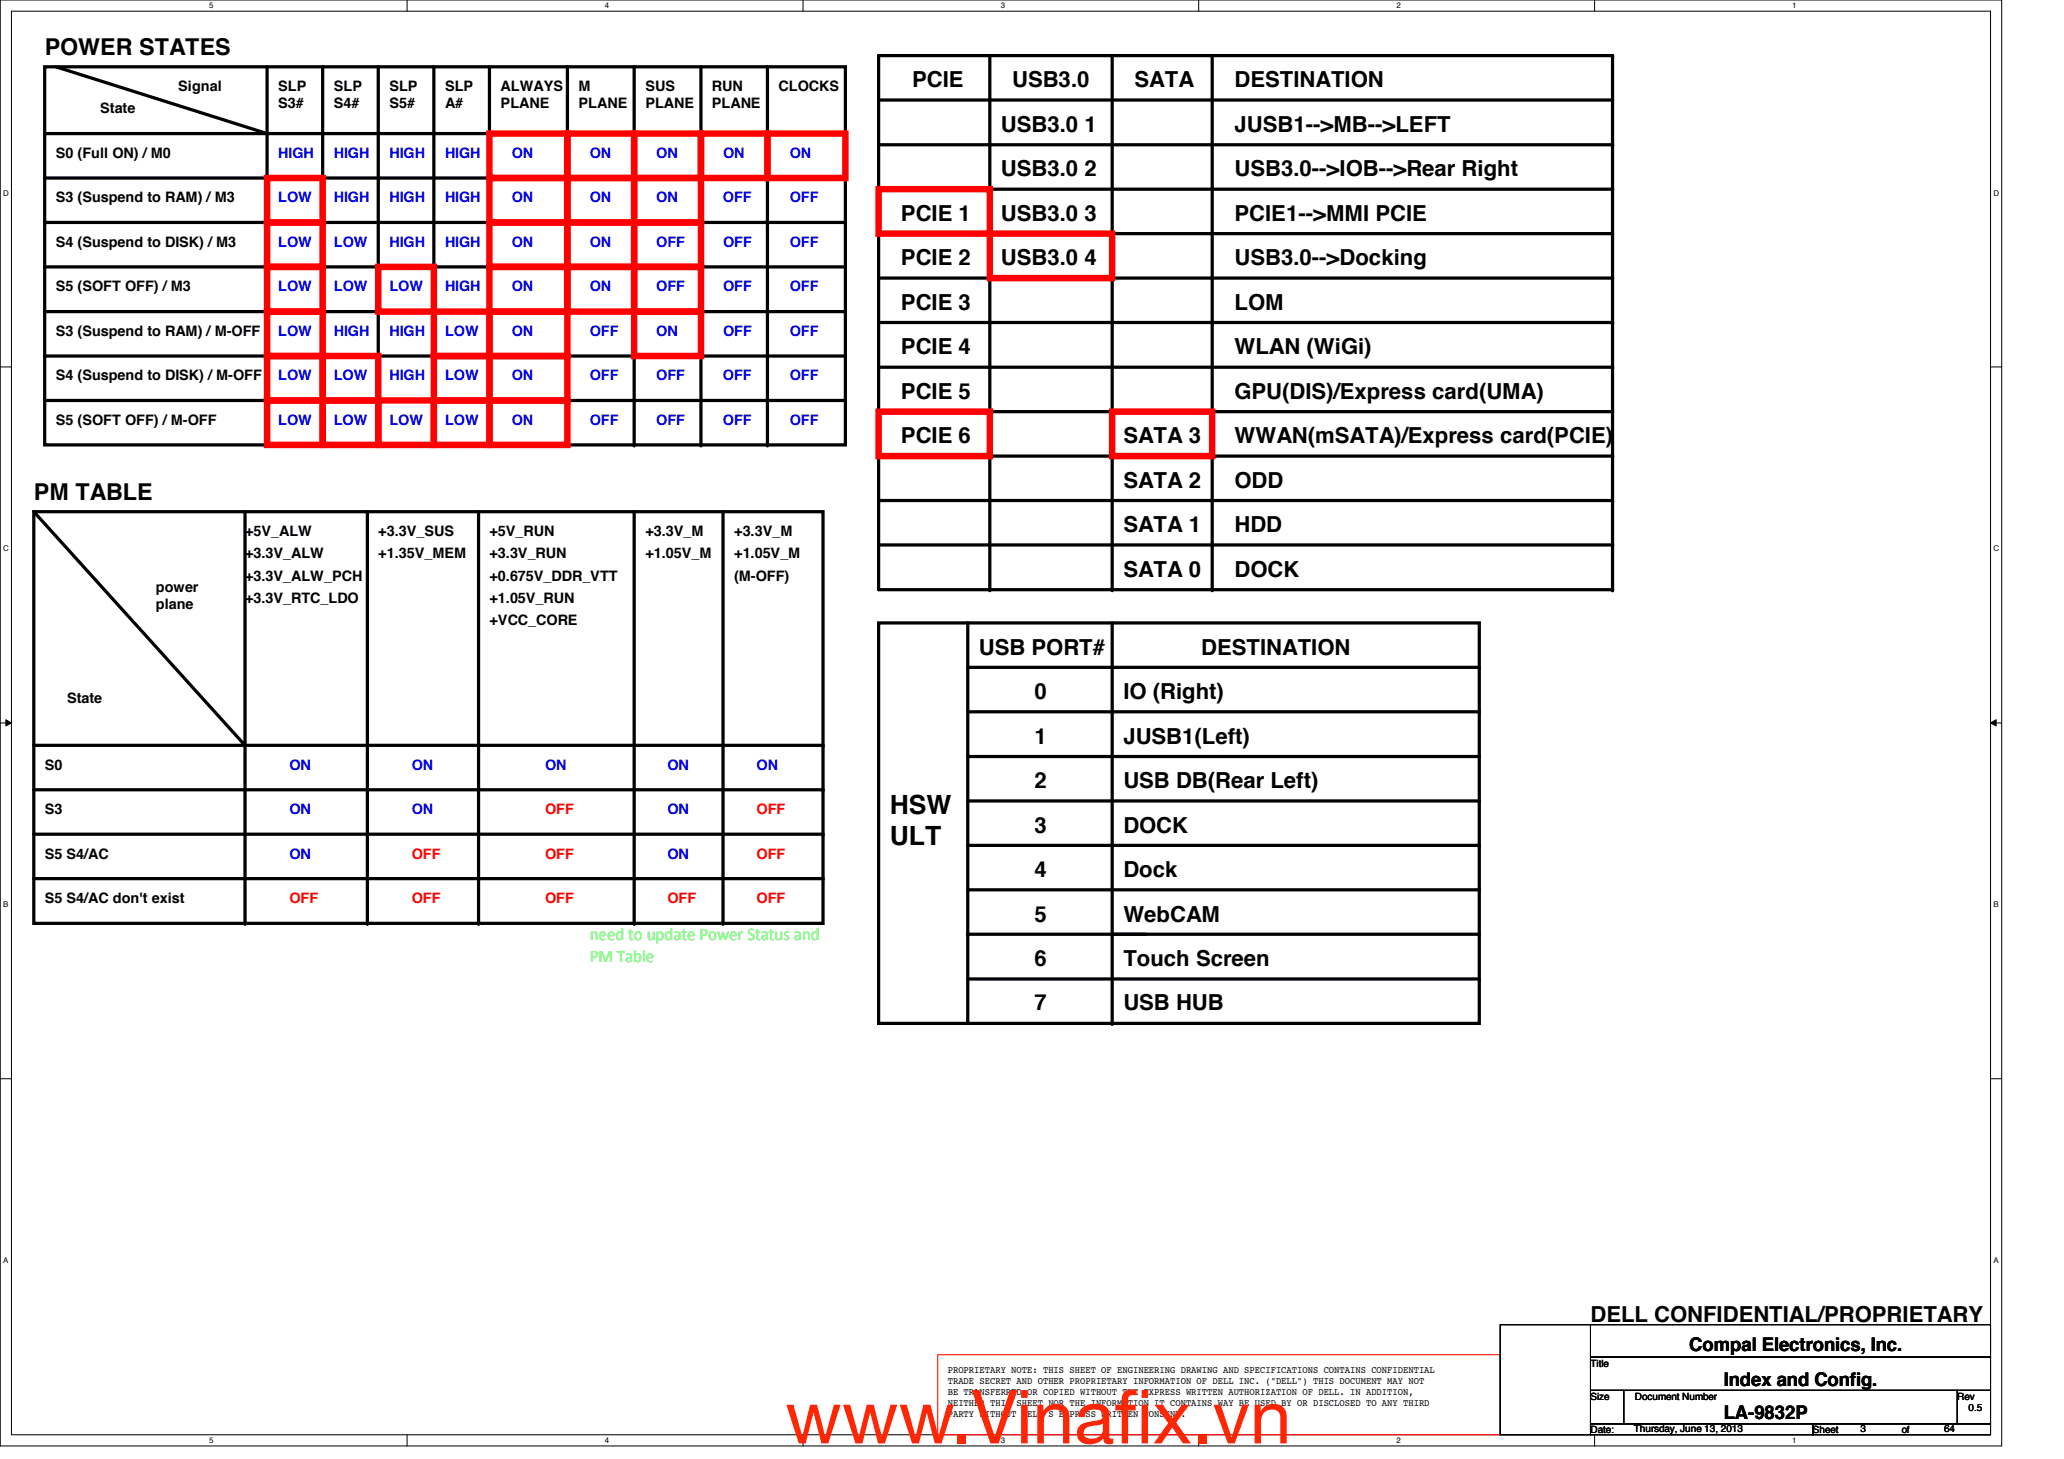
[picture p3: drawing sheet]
<svg xmlns="http://www.w3.org/2000/svg" width="297mm" height="210mm" viewBox="0 0 297 210" stroke-linecap="round" stroke-linejoin="round" font-family="sans-serif">
<defs><g id="words">
<g font-size="10.6" fill="#ff2600">
<text x="113" y="207.7">www.Vinaf</text>
<text x="160.4" y="207.7">ix.vn</text>
</g>
<g font-size="3.8">
<text x="128.1" y="117.1">HSW</text>
<text x="128.1" y="121.6">ULT</text>
</g>
<g font-size="3.3">
<text x="6.4" y="8">POWER STATES</text>
<text x="4.9" y="72">PM TABLE</text>
</g>
<g font-size="3.2">
<text x="131.3" y="12.6">PCIE</text>
<text x="145.7" y="12.6">USB3.0</text>
<text x="163.3" y="12.6">SATA</text>
<text x="177.7" y="12.6">DESTINATION</text>
<text x="144.1" y="19">USB3.0 1</text>
<text x="177.7" y="19">JUSB1--&gt;MB--&gt;LEFT</text>
<text x="144.1" y="25.4">USB3.0 2</text>
<text x="177.7" y="25.4">USB3.0--&gt;IOB--&gt;Rear Right</text>
<text x="129.7" y="31.8">PCIE 1</text>
<text x="144.1" y="31.8">USB3.0 3</text>
<text x="177.7" y="31.8">PCIE1--&gt;MMI PCIE</text>
<text x="129.7" y="38.2">PCIE 2</text>
<text x="144.1" y="38.2">USB3.0 4</text>
<text x="177.7" y="38.2">USB3.0--&gt;Docking</text>
<text x="129.7" y="44.6">PCIE 3</text>
<text x="177.7" y="44.6">LOM</text>
<text x="129.7" y="51">PCIE 4</text>
<text x="177.7" y="51">WLAN (WiGi)</text>
<text x="129.7" y="57.4">PCIE 5</text>
<text x="177.7" y="57.4">GPU(DIS)/Express card(UMA)</text>
<text x="129.7" y="63.8">PCIE 6</text>
<text x="161.7" y="63.8">SATA 3</text>
<text x="177.7" y="63.8">WWAN(mSATA)/Express card(PCIE)</text>
<text x="161.7" y="70.2">SATA 2</text>
<text x="177.7" y="70.2">ODD</text>
<text x="161.7" y="76.6">SATA 1</text>
<text x="177.7" y="76.6">HDD</text>
<text x="161.7" y="83">SATA 0</text>
<text x="177.7" y="83">DOCK</text>
<text x="140.9" y="94.2">USB PORT#</text>
<text x="172.9" y="94.2">DESTINATION</text>
<text x="148.9" y="100.6">0</text>
<text x="161.7" y="100.6">IO (Right)</text>
<text x="148.9" y="107">1</text>
<text x="161.7" y="107">JUSB1(Left)</text>
<text x="148.9" y="113.4">2</text>
<text x="161.7" y="113.4">USB DB(Rear Left)</text>
<text x="148.9" y="119.8">3</text>
<text x="161.7" y="119.8">DOCK</text>
<text x="148.9" y="126.2">4</text>
<text x="161.7" y="126.2">Dock</text>
<text x="148.9" y="132.6">5</text>
<text x="161.7" y="132.6">WebCAM</text>
<text x="148.9" y="139">6</text>
<text x="161.7" y="139">Touch Screen</text>
<text x="148.9" y="145.4">7</text>
<text x="161.7" y="145.4">USB HUB</text>
<text x="228.9" y="190.2">DELL CONFIDENTIAL/PROPRIETARY</text>
</g>
<g font-size="2.7">
<text x="243.1" y="194.4">Compal Electronics, Inc.</text>
<text x="248.1" y="199.4">Index and Config.</text>
<text x="248.1" y="204.2">LA-9832P</text>
</g>
<g font-size="2.5" fill="#0f0">
<text x="84.9" y="135.3">need to update Power Status and</text>
<text x="84.9" y="138.3">PM Table</text>
</g>
<g font-size="2.1">
<text x="14.4" y="16.3">State</text>
<text x="25.7" y="13.1">Signal</text>
<text x="40" y="13.1">SLP</text>
<text x="40" y="15.6">S3#</text>
<text x="48" y="13.1">SLP</text>
<text x="48" y="15.6">S4#</text>
<text x="56" y="13.1">SLP</text>
<text x="56" y="15.6">S5#</text>
<text x="64" y="13.1">SLP</text>
<text x="64" y="15.6">A#</text>
<text x="72" y="13.1">ALWAYS</text>
<text x="72" y="15.6">PLANE</text>
<text x="83.3" y="13.1">M</text>
<text x="83.3" y="15.6">PLANE</text>
<text x="92.9" y="13.1">SUS</text>
<text x="92.9" y="15.6">PLANE</text>
<text x="102.4" y="13.1">RUN</text>
<text x="102.4" y="15.6">PLANE</text>
<text x="112.1" y="13.1">CLOCKS</text>
<text x="8" y="22.7">S0 (Full ON) / M0</text>
<text x="8" y="29.1">S3 (Suspend to RAM) / M3</text>
<text x="8" y="35.5">S4 (Suspend to DISK) / M3</text>
<text x="8" y="41.9">S5 (SOFT OFF) / M3</text>
<text x="8" y="48.3">S3 (Suspend to RAM) / M-OFF</text>
<text x="8" y="54.7">S4 (Suspend to DISK) / M-OFF</text>
<text x="8" y="61.1">S5 (SOFT OFF) / M-OFF</text>
<text x="35.3" y="77.1">+5V_ALW</text>
<text x="54.4" y="77.1">+3.3V_SUS</text>
<text x="70.4" y="77.1">+5V_RUN</text>
<text x="92.9" y="77.1">+3.3V_M</text>
<text x="105.7" y="77.1">+3.3V_M</text>
<text x="35.3" y="80.3">+3.3V_ALW</text>
<text x="35.3" y="83.5">+3.3V_ALW_PCH</text>
<text x="54.4" y="80.3">+1.35V_MEM</text>
<text x="70.4" y="80.3">+3.3V_RUN</text>
<text x="70.4" y="83.5">+0.675V_DDR_VTT</text>
<text x="92.9" y="80.3">+1.05V_M</text>
<text x="105.7" y="80.3">+1.05V_M</text>
<text x="105.7" y="83.5">(M-OFF)</text>
<text x="22.4" y="85.1">power</text>
<text x="22.4" y="87.6">plane</text>
<text x="35.3" y="86.7">+3.3V_RTC_LDO</text>
<text x="70.4" y="89.9">+VCC_CORE</text>
<text x="70.4" y="86.7">+1.05V_RUN</text>
<text x="9.6" y="101.1">State</text>
<text x="6.4" y="110.7">S0</text>
<text x="6.4" y="117.1">S3</text>
<text x="6.4" y="123.5">S5 S4/AC</text>
<text x="6.4" y="129.9">S5 S4/AC don't exist</text>
</g>
<g font-size="2.1" fill="#00f">
<text x="40" y="22.7">HIGH</text>
<text x="48" y="22.7">HIGH</text>
<text x="56" y="22.7">HIGH</text>
<text x="64" y="22.7">HIGH</text>
<text x="73.7" y="22.7">ON</text>
<text x="84.9" y="22.7">ON</text>
<text x="94.4" y="22.7">ON</text>
<text x="104.1" y="22.7">ON</text>
<text x="113.7" y="22.7">ON</text>
<text x="40" y="29.1">LOW</text>
<text x="48" y="29.1">HIGH</text>
<text x="56" y="29.1">HIGH</text>
<text x="64" y="29.1">HIGH</text>
<text x="73.7" y="29.1">ON</text>
<text x="84.9" y="29.1">ON</text>
<text x="94.4" y="29.1">ON</text>
<text x="104" y="29.1">OFF</text>
<text x="113.7" y="29.1">OFF</text>
<text x="40" y="35.5">LOW</text>
<text x="48" y="35.5">LOW</text>
<text x="56" y="35.5">HIGH</text>
<text x="64" y="35.5">HIGH</text>
<text x="73.7" y="35.5">ON</text>
<text x="84.9" y="35.5">ON</text>
<text x="94.4" y="35.5">OFF</text>
<text x="104.1" y="35.5">OFF</text>
<text x="113.7" y="35.5">OFF</text>
<text x="40" y="41.9">LOW</text>
<text x="48" y="41.9">LOW</text>
<text x="56" y="41.9">LOW</text>
<text x="64" y="41.9">HIGH</text>
<text x="73.7" y="41.9">ON</text>
<text x="84.9" y="41.9">ON</text>
<text x="94.4" y="41.9">OFF</text>
<text x="104.1" y="41.9">OFF</text>
<text x="113.7" y="41.9">OFF</text>
<text x="40" y="48.3">LOW</text>
<text x="48" y="48.3">HIGH</text>
<text x="56" y="48.3">HIGH</text>
<text x="64" y="48.3">LOW</text>
<text x="73.7" y="48.3">ON</text>
<text x="84.9" y="48.3">OFF</text>
<text x="94.4" y="48.3">ON</text>
<text x="104.1" y="48.3">OFF</text>
<text x="113.7" y="48.3">OFF</text>
<text x="40" y="54.7">LOW</text>
<text x="48" y="54.7">LOW</text>
<text x="56" y="54.7">HIGH</text>
<text x="64" y="54.7">LOW</text>
<text x="73.7" y="54.7">ON</text>
<text x="84.9" y="54.7">OFF</text>
<text x="94.4" y="54.7">OFF</text>
<text x="104" y="54.7">OFF</text>
<text x="113.7" y="54.7">OFF</text>
<text x="40" y="61.1">LOW</text>
<text x="48" y="61.1">LOW</text>
<text x="56" y="61.1">LOW</text>
<text x="64" y="61.1">LOW</text>
<text x="73.7" y="61.1">ON</text>
<text x="84.9" y="61.1">OFF</text>
<text x="94.4" y="61.1">OFF</text>
<text x="104" y="61.1">OFF</text>
<text x="113.7" y="61.1">OFF</text>
<text x="41.7" y="110.7">ON</text>
<text x="59.3" y="110.7">ON</text>
<text x="78.4" y="110.7">ON</text>
<text x="96.1" y="110.7">ON</text>
<text x="108.9" y="110.7">ON</text>
<text x="41.7" y="117.1">ON</text>
<text x="59.3" y="117.1">ON</text>
<text x="96.1" y="117.1">ON</text>
<text x="41.7" y="123.5">ON</text>
<text x="96.1" y="123.5">ON</text>
</g>
<g font-size="2.1" fill="#f00">
<text x="78.4" y="117.1">OFF</text>
<text x="108.9" y="117.1">OFF</text>
<text x="59.3" y="123.5">OFF</text>
<text x="78.4" y="123.5">OFF</text>
<text x="108.9" y="123.5">OFF</text>
<text x="41.7" y="129.9">OFF</text>
<text x="59.3" y="129.9">OFF</text>
<text x="78.4" y="129.9">OFF</text>
<text x="96.1" y="129.9">OFF</text>
<text x="108.9" y="129.9">OFF</text>
</g>
<g font-size="1.4">
<text x="136.4" y="197.5">PROPRIETARY NOTE: THIS SHEET OF ENGINEERING DRAWING AND SPECIFICATIONS CONTAINS CONFIDENTIAL</text>
<text x="228.9" y="196.6">Title</text>
<text x="136.4" y="199.1">TRADE SECRET AND OTHER PROPRIETARY INFORMATION OF DELL INC. (&quot;DELL&quot;) THIS DOCUMENT MAY NOT</text>
<text x="136.4" y="200.7">BE TRANSFERRED OR COPIED WITHOUT THE EXPRESS WRITTEN AUTHORIZATION OF DELL. IN ADDITION,</text>
<text x="136.4" y="202.2">NEITHER THIS SHEET NOR THE INFORMATION IT CONTAINS WAY BE USED BY OR DISCLOSED TO ANY THIRD</text>
<text x="136.4" y="203.8">PARTY WITHOUT DELL'S EXPRESS WRITTEN CONSENT.</text>
<text x="228.9" y="201.4">Size</text>
<text x="235.3" y="201.4">Document Number</text>
<text x="281.7" y="201.4">Rev</text>
<text x="283.3" y="203">0.5</text>
<text x="228.9" y="206.2">Date:</text>
<text x="235.1" y="206">Thursday, June 13, 2013</text>
<text x="260.9" y="206.2">Sheet</text>
<text x="267.8" y="206">3</text>
<text x="273.7" y="206.2">of</text>
<text x="279.8" y="206">64</text>
</g>
<g font-size="1.1">
<text x="30.1" y="1.1">5</text>
<text x="87" y="1.1">4</text>
<text x="144" y="1.1">3</text>
<text x="201" y="1.1">2</text>
<text x="257.9" y="1.1">1</text>
<text x=".5" y="28.2">D</text>
<text x="286.9" y="28.2">D</text>
<text x=".5" y="79.3">C</text>
<text x="286.9" y="79.3">C</text>
<text x=".5" y="130.6">B</text>
<text x="286.9" y="130.6">B</text>
<text x=".5" y="181.7">A</text>
<text x="286.9" y="181.7">A</text>
<text x="30.1" y="207.6">5</text>
<text x="87" y="207.6">4</text>
<text x="144" y="207.6">3</text>
<text x="201" y="207.6">2</text>
<text x="257.9" y="207.6">1</text>
</g>
</g></defs>
<path d="M0 0h288.1v208h-288.1zM1.6 1.6h284.9v204.8h-284.9z" fill="none" stroke="#000" stroke-width=".14"/>
<g fill="#fff">
<path d="M30.1 .2h.6v1.2h-.6z"/>
<path d="M30.1 206.6h.6v1.2h-.6z"/>
</g>
<path d="M58.6 0v1.6M58.6 206.4v1.6" fill="none" stroke="#000" stroke-width=".14"/>
<g fill="#fff">
<path d="M87 .2h.6v1.2h-.6z"/>
<path d="M87 206.6h.6v1.2h-.6z"/>
</g>
<path d="M115.6 0v1.6M115.6 206.4v1.6" fill="none" stroke="#000" stroke-width=".14"/>
<g fill="#fff">
<path d="M144 .2h.6v1.2h-.6z"/>
<path d="M144 206.6h.6v1.2h-.6z"/>
</g>
<path d="M172.5 0v1.6M172.5 206.4v1.6" fill="none" stroke="#000" stroke-width=".14"/>
<g fill="#fff">
<path d="M201 .2h.5v1.2h-.5z"/>
<path d="M201 206.6h.5v1.2h-.5z"/>
</g>
<path d="M229.5 0v1.6M229.5 206.4v1.6" fill="none" stroke="#000" stroke-width=".14"/>
<g fill="#fff">
<path d="M257.9 .2h.6v1.2h-.6z"/>
<path d="M257.9 206.6h.6v1.2h-.6z"/>
<path d="M.5 27.2h.7v1.2h-.7z"/>
<path d="M286.9 27.2h.8v1.2h-.8z"/>
<path d="M.5 78.4h.7v1.1h-.7z"/>
<path d="M286.9 78.4h.8v1.1h-.8z"/>
</g>
<path d="M0 52.8h1.6M286.5 52.8h1.6" fill="none" stroke="#000" stroke-width=".14"/>
<g fill="#fff">
<path d="M.5 129.6h.7v1.2h-.7z"/>
<path d="M286.9 129.6h.7v1.2h-.7z"/>
</g>
<path d="M0 104h1.6M.8 103.5l.8 .5-.8 .4zM286.5 104l.8-.5v.9zM286.5 104h1.6" fill="none" stroke="#000" stroke-width=".14"/>
<path d="M.8 103.5l.8 .5-.8 .4zM286.5 104l.8-.5v.9z" fill="#000"/>
<g fill="#fff">
<path d="M.5 180.8h.7v1.1h-.7z"/>
<path d="M286.9 180.8h.7v1.1h-.7z"/>
</g>
<path d="M0 155.2h1.6M286.5 155.2h1.6M215.9 190.6h13v15.8h-13zM228.9 190.6h57.6v4.6h-57.6zM228.9 195.2h57.6v4.8h-57.6zM228.9 200h4.8v4.9h-4.8zM228.9 204.9h32v1.5h-32zM233.7 200h48v4.9h-48zM260.9 204.9h25.6v1.5h-25.6zM281.7 200h4.8v4.9h-4.8z" fill="none" stroke="#000" stroke-width=".14"/>
<path d="M135 194.9h80.9v11.5h-80.9z" fill="none" stroke="#f00" stroke-width=".14"/>
<g fill="none" stroke="#000" stroke-width=".47">
<path d="M6.4 9.6h115.3v54.4h-115.3zM6.4 19.2h115.3M8 9.6l30.4 9.6M38.4 9.6v54.4M46.4 9.6v54.4M54.4 9.6v54.4M62.4 9.6v54.4M70.4 9.6v54.4M81.7 9.6v54.4M91.3 9.6v54.4M100.9 9.6v54.4M110.4 9.6v54.4"/>
<path d="M126.4 14.4h105.7M126.4 8h105.7v76.8h-105.7zM142.4 8v76.8M160.1 8v76.8M174.5 8v76.8M6.4 25.6h115.3M6.4 32h115.3M6.4 38.4h115.3M126.4 20.8h105.7M126.4 27.2h105.7M126.4 33.6h105.7M6.4 57.6h115.3"/>
<path d="M6.4 51.2h115.3M6.4 44.8h115.3M126.4 40h105.7M126.4 46.4h105.7M126.4 52.8h105.7M126.4 59.2h105.7M4.9 73.6h113.5v59.2h-113.5zM4.9 73.6l30.4 33.6M35.3 73.6v59.2M52.9 73.6v59.2M68.9 73.6v59.2M91.3 73.6v59.2"/>
<path d="M104.1 73.6v59.2M126.4 65.6h105.7M126.4 72h105.7M126.4 78.4h105.7M126.4 89.6h86.5v57.6h-86.5zM139.3 89.6v57.6M139.3 96h73.6M160.1 89.6v57.6M4.9 113.6h113.5M4.9 107.2h113.5M139.3 102.4h73.6M139.3 115.2h73.6"/>
<path d="M139.3 108.8h73.6M4.9 120h113.5M4.9 126.4h113.5M139.3 134.4h73.6M139.3 121.6h73.6M139.3 128h73.6M139.3 140.8h73.6"/>
</g>
<g fill="#000">
<circle cx="38.4" cy="19.2" r=".23"/>
<circle cx="121.7" cy="19.2" r=".23"/>
<circle cx="126.4" cy="8" r=".23"/>
<circle cx="232.1" cy="8" r=".23"/>
<circle cx="232.1" cy="14.4" r=".23"/>
<circle cx="121.7" cy="38.4" r=".23"/>
<circle cx="121.7" cy="32" r=".23"/>
<circle cx="121.7" cy="25.6" r=".23"/>
<circle cx="232.1" cy="33.6" r=".23"/>
<circle cx="232.1" cy="20.8" r=".23"/>
<circle cx="232.1" cy="27.2" r=".23"/>
<circle cx="121.7" cy="57.6" r=".23"/>
<circle cx="121.7" cy="51.2" r=".23"/>
<circle cx="121.7" cy="44.8" r=".23"/>
<circle cx="232.1" cy="40" r=".23"/>
<circle cx="232.1" cy="59.2" r=".23"/>
<circle cx="232.1" cy="46.4" r=".23"/>
<circle cx="232.1" cy="52.8" r=".23"/>
<circle cx="38.4" cy="64" r=".23"/>
<circle cx="46.4" cy="64" r=".23"/>
<circle cx="54.4" cy="64" r=".23"/>
<circle cx="62.4" cy="64" r=".23"/>
<circle cx="70.4" cy="64" r=".23"/>
<circle cx="81.7" cy="64" r=".23"/>
<circle cx="91.3" cy="64" r=".23"/>
<circle cx="100.9" cy="64" r=".23"/>
<circle cx="110.4" cy="64" r=".23"/>
<circle cx="232.1" cy="65.6" r=".23"/>
<circle cx="232.1" cy="72" r=".23"/>
<circle cx="232.1" cy="78.4" r=".23"/>
<circle cx="139.3" cy="89.6" r=".23"/>
<circle cx="142.4" cy="84.8" r=".23"/>
<circle cx="160.1" cy="84.8" r=".23"/>
<circle cx="174.5" cy="84.8" r=".23"/>
<circle cx="212.9" cy="96" r=".23"/>
<circle cx="232.1" cy="84.8" r=".23"/>
<circle cx="35.3" cy="107.2" r=".23"/>
<circle cx="118.4" cy="107.2" r=".23"/>
<circle cx="118.4" cy="113.6" r=".23"/>
<circle cx="212.9" cy="102.4" r=".23"/>
<circle cx="212.9" cy="115.2" r=".23"/>
<circle cx="212.9" cy="108.8" r=".23"/>
<circle cx="35.3" cy="132.8" r=".23"/>
<circle cx="52.9" cy="132.8" r=".23"/>
<circle cx="68.9" cy="132.8" r=".23"/>
<circle cx="91.3" cy="132.8" r=".23"/>
<circle cx="104.1" cy="132.8" r=".23"/>
<circle cx="118.4" cy="126.4" r=".23"/>
<circle cx="118.4" cy="120" r=".23"/>
<circle cx="139.3" cy="134.4" r=".23"/>
<circle cx="212.9" cy="128" r=".23"/>
<circle cx="212.9" cy="121.6" r=".23"/>
<circle cx="212.9" cy="134.4" r=".23"/>
<circle cx="160.1" cy="147.2" r=".23"/>
<circle cx="212.9" cy="140.8" r=".23"/>
</g>
<g fill="none" stroke="#f00" stroke-width=".93">
<path d="M70.4 19.2h11.3v6.4h-11.3zM81.7 19.2h9.6v6.4h-9.6zM91.3 19.2h9.6v6.4h-9.6zM100.9 19.2h9.5v6.4h-9.5zM110.4 19.2h11.3v6.4h-11.3zM38.4 38.4h8v6.4h-8zM38.4 32h8v6.4h-8zM38.4 25.6h8v6.4h-8zM54.4 38.4h8v6.4h-8zM70.4 38.4h11.3v6.4h-11.3zM70.4 32h11.3v6.4h-11.3zM70.4 25.6h11.3v6.4h-11.3z"/>
<path d="M81.7 38.4h9.6v6.4h-9.6zM81.7 32h9.6v6.4h-9.6zM81.7 25.6h9.6v6.4h-9.6zM91.3 38.4h9.6v6.4h-9.6zM91.3 32h9.6v6.4h-9.6zM91.3 25.6h9.6v6.4h-9.6zM126.4 27.2h16v6.4h-16zM142.4 33.6h17.7v6.4h-17.7zM38.4 57.6h8v6.4h-8zM38.4 51.2h8v6.4h-8zM38.4 44.8h8v6.4h-8zM46.4 57.6h8v6.4h-8z"/>
<path d="M46.4 51.2h8v6.4h-8zM54.4 57.6h8v6.4h-8zM62.4 57.6h8v6.4h-8zM62.4 51.2h8v6.4h-8zM62.4 44.8h8v6.4h-8zM70.4 57.6h11.3v6.4h-11.3zM70.4 51.2h11.3v6.4h-11.3zM70.4 44.8h11.3v6.4h-11.3zM91.3 44.8h9.6v6.4h-9.6zM126.4 59.2h16v6.4h-16zM160.1 59.2h14.4v6.4h-14.4z"/>
</g>
<use href="#words"/>
</svg>
